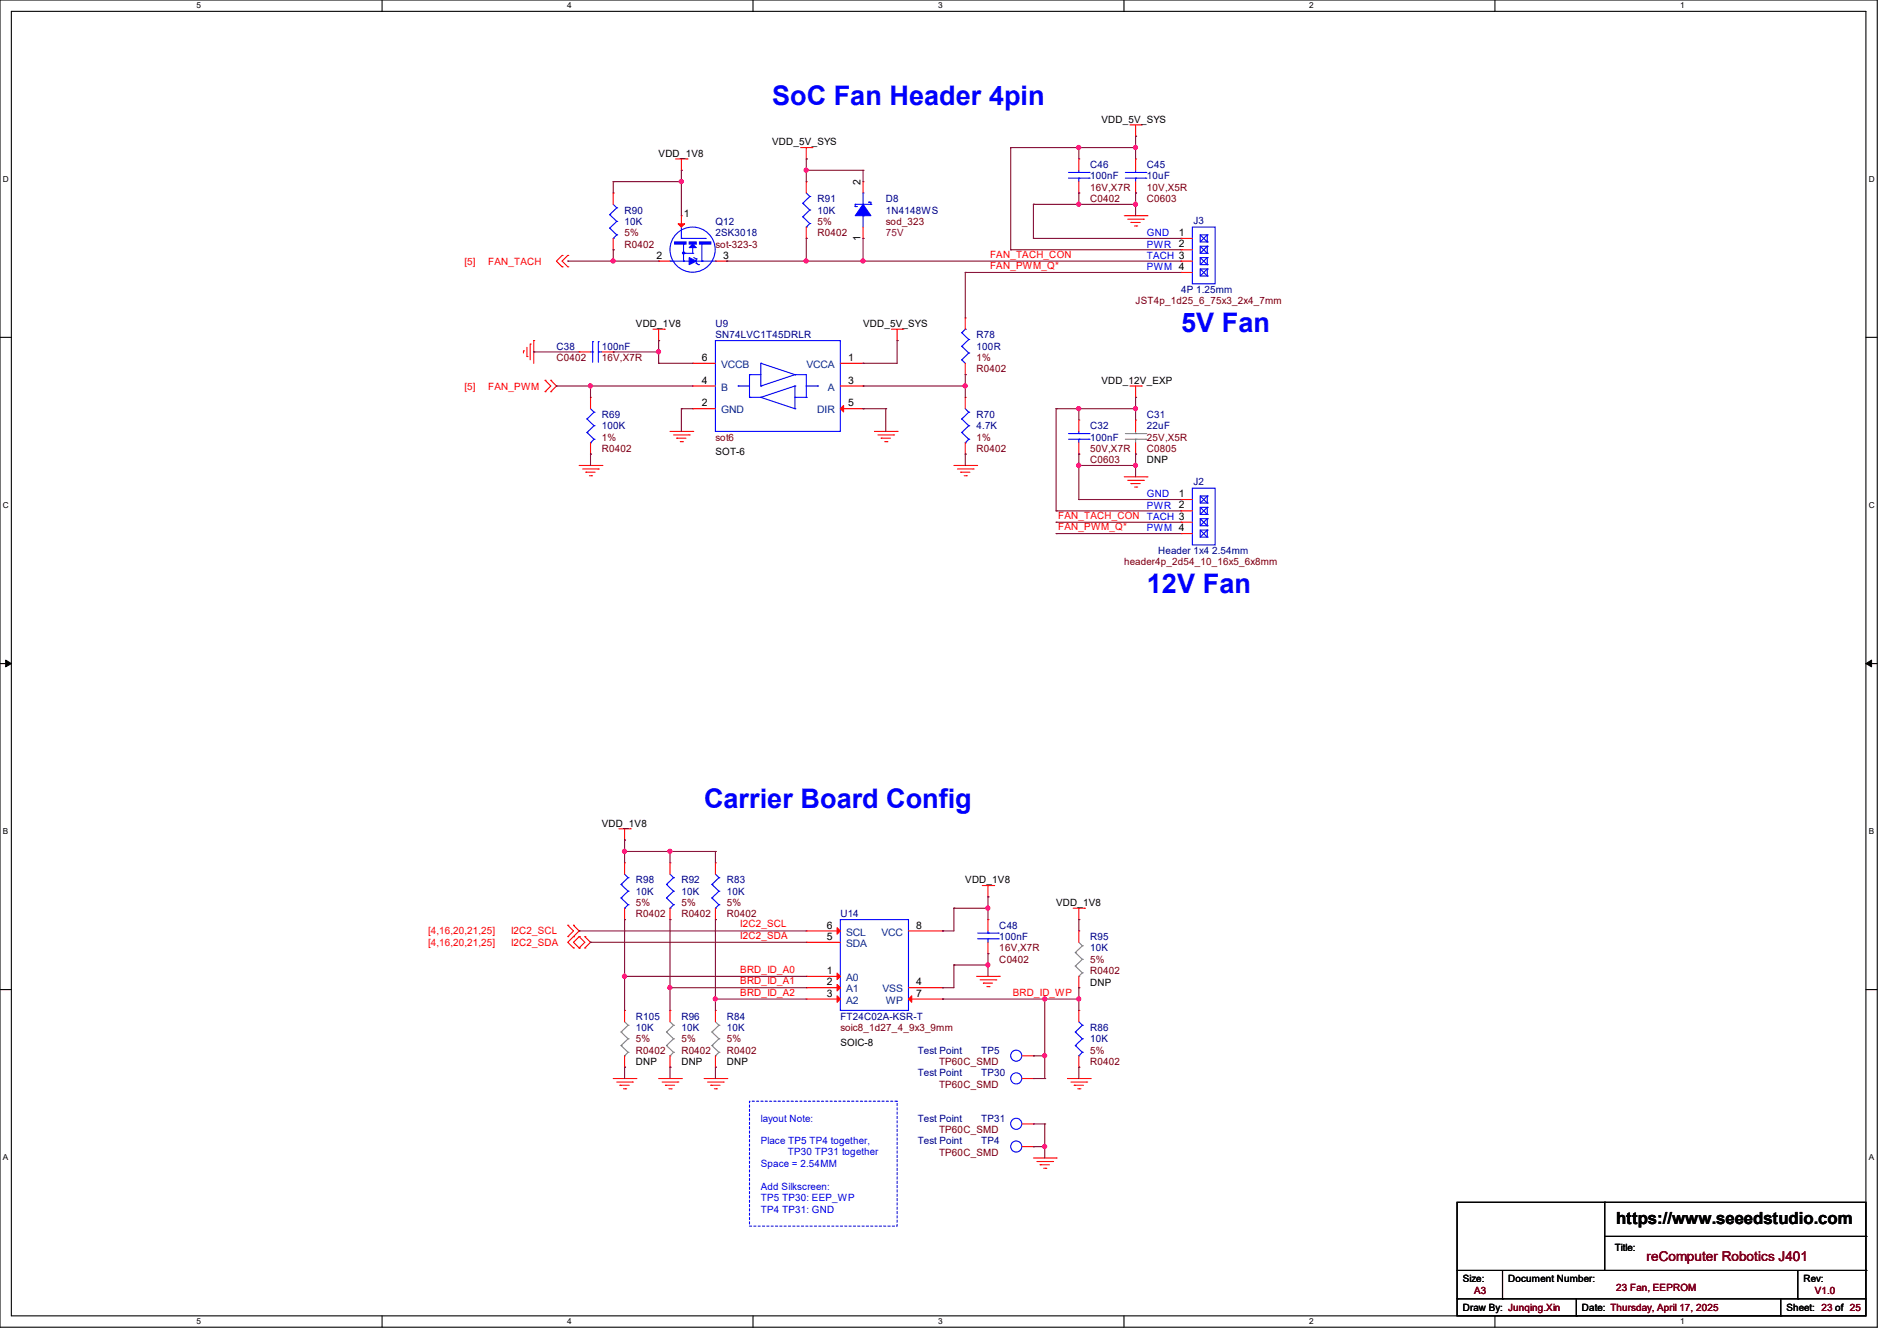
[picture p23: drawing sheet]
<svg xmlns="http://www.w3.org/2000/svg" width="297mm" height="210mm" viewBox="0 0 297 210" stroke-linecap="round" stroke-linejoin="round" font-family="sans-serif">
<defs><g id="words">
<g font-size="4.2" fill="#00f">
<text x="120.9" y="16.4">SoC Fan Header 4pin</text>
<text x="184.9" y="51.9">5V Fan</text>
<text x="179.6" y="92.8">12V Fan</text>
<text x="110.2" y="126.6">Carrier Board Config</text>
</g>
<text font-size="2.6" x="253" y="191.8">https://www.seeedstudio.com</text>
<text font-size="2.1" fill="#800000" x="257.8" y="197.5">reComputer Robotics J401</text>
<g font-size="1.6">
<text x="120.9" y="22.8">VDD_5V_SYS</text>
<text x="172.5" y="19.2">VDD_5V_SYS</text>
<text x="103.1" y="24.6">VDD_1V8</text>
<text x="134.7" y="29" transform="rotate(-90 134.7 29)">2</text>
<text x="107.1" y="34">1</text>
<text x="102.8" y="40.5">2</text>
<text x="113.2" y="40.5">3</text>
<text x="134.7" y="37.7" transform="rotate(-90 134.7 37.7)">1</text>
<text x="184.6" y="37">1</text>
<text x="184.6" y="38.7">2</text>
<text x="99.6" y="51.2">VDD_1V8</text>
<text x="135.1" y="51.2">VDD_5V_SYS</text>
<text x="109.9" y="56.5">6</text>
<text x="132.8" y="56.5">1</text>
<text x="109.9" y="63.6">2</text>
<text x="109.9" y="60.1">4</text>
<text x="132.8" y="60.1">3</text>
<text x="132.8" y="63.6">5</text>
<text x="172.5" y="60.1">VDD_12V_EXP</text>
<text x="112" y="71.3">SOT-6</text>
<text x="179.6" y="72.6">DNP</text>
<text x="184.6" y="77.9">1</text>
<text x="184.6" y="79.6">2</text>
<text x="94.2" y="129.5">VDD_1V8</text>
<text x="151.1" y="138.3">VDD_1V8</text>
<text x="165.4" y="141.9">VDD_1V8</text>
<text x="129.5" y="145.4">6</text>
<text x="129.5" y="147.2">5</text>
<text x="143.5" y="145.4">8</text>
<text x="129.5" y="152.5">1</text>
<text x="129.5" y="154.3">2</text>
<text x="143.5" y="154.3">4</text>
<text x="170.7" y="154.3">DNP</text>
<text x="129.5" y="156.1">3</text>
<text x="143.5" y="156.1">7</text>
<text x="99.6" y="166.8">DNP</text>
<text x="106.7" y="166.8">DNP</text>
<text x="113.8" y="166.8">DNP</text>
<text x="131.6" y="163.8">SOIC-8</text>
<text x="252.8" y="196">Title:</text>
<text x="229" y="200.7">Size:</text>
<text x="236.1" y="200.7">Document Number:</text>
<text x="282.4" y="200.7">Rev:</text>
<text x="229" y="205.4">Draw By: Junqing.Xin</text>
<text x="247.7" y="205.4">Date: Thursday, April 17, 2025</text>
<text x="279.7" y="205.4">Sheet: 23 of 25</text>
</g>
<g font-size="1.6" fill="#000080">
<text x="170.7" y="26.3">C46</text>
<text x="170.7" y="28.1">100nF</text>
<text x="179.6" y="26.3">C45</text>
<text x="179.6" y="28.1">10uF</text>
<text x="97.8" y="33.4">R90</text>
<text x="97.8" y="35.2">10K</text>
<text x="112" y="35.2">Q12</text>
<text x="128" y="31.7">R91</text>
<text x="128" y="33.4">10K</text>
<text x="138.7" y="31.7">D8</text>
<text x="138.7" y="33.4">1N4148WS</text>
<text x="186.9" y="35.1">J3</text>
<text x="112" y="37">2SK3018</text>
<text x="184.9" y="45.9">4P 1.25mm</text>
<text x="112" y="51.2">U9</text>
<text x="112" y="53">SN74LVC1T45DRLR</text>
<text x="152.9" y="53">R78</text>
<text x="87.1" y="54.8">C38</text>
<text x="94.2" y="54.8">100nF</text>
<text x="152.9" y="54.8">100R</text>
<text x="94.2" y="65.4">R69</text>
<text x="152.9" y="65.4">R70</text>
<text x="179.6" y="65.4">C31</text>
<text x="94.2" y="67.2">100K</text>
<text x="152.9" y="67.2">4.7K</text>
<text x="170.7" y="67.2">C32</text>
<text x="170.7" y="69">100nF</text>
<text x="179.6" y="67.2">22uF</text>
<text x="186.9" y="75.9">J2</text>
<text x="181.4" y="86.8">Header 1x4 2.54mm</text>
<text x="99.6" y="138.3">R98</text>
<text x="99.6" y="140.1">10K</text>
<text x="106.7" y="138.3">R92</text>
<text x="106.7" y="140.1">10K</text>
<text x="113.8" y="138.3">R83</text>
<text x="113.8" y="140.1">10K</text>
<text x="131.6" y="143.7">U14</text>
<text x="156.5" y="145.5">C48</text>
<text x="156.5" y="147.2">100nF</text>
<text x="170.7" y="147.2">R95</text>
<text x="170.7" y="149">10K</text>
<text x="99.6" y="159.7">R105</text>
<text x="99.6" y="161.5">10K</text>
<text x="106.7" y="159.7">R96</text>
<text x="106.7" y="161.5">10K</text>
<text x="113.8" y="159.7">R84</text>
<text x="113.8" y="161.5">10K</text>
<text x="131.6" y="159.7">FT24C02A-KSR-T</text>
<text x="170.7" y="161.5">R86</text>
<text x="143.7" y="165">Test Point</text>
<text x="153.6" y="165">TP5</text>
<text x="170.7" y="163.2">10K</text>
<text x="143.7" y="168.6">Test Point</text>
<text x="153.6" y="168.6">TP30</text>
<text x="143.7" y="179.2">Test Point</text>
<text x="143.7" y="175.7">Test Point</text>
<text x="153.6" y="179.2">TP4</text>
<text x="153.6" y="175.7">TP31</text>
</g>
<g font-size="1.6" fill="#800000">
<text x="170.7" y="29.9">16V,X7R</text>
<text x="179.6" y="29.9">10V,X5R</text>
<text x="128" y="35.2">5%</text>
<text x="138.7" y="35.2">sod_323</text>
<text x="170.7" y="31.7">C0402</text>
<text x="179.6" y="31.7">C0603</text>
<text x="97.8" y="37">5%</text>
<text x="97.8" y="38.8">R0402</text>
<text x="112" y="38.8">sot-323-3</text>
<text x="128" y="37">R0402</text>
<text x="177.8" y="47.7">JST4p_1d25_6_75x3_2x4_7mm</text>
<text x="87.1" y="56.6">C0402</text>
<text x="94.2" y="56.6">16V,X7R</text>
<text x="152.9" y="56.6">1%</text>
<text x="152.9" y="58.3">R0402</text>
<text x="94.2" y="69">1%</text>
<text x="94.2" y="70.8">R0402</text>
<text x="112" y="69">sot6</text>
<text x="152.9" y="69">1%</text>
<text x="152.9" y="70.8">R0402</text>
<text x="170.7" y="70.8">50V,X7R</text>
<text x="179.6" y="70.8">C0805</text>
<text x="179.6" y="69">25V,X5R</text>
<text x="170.7" y="72.6">C0603</text>
<text x="176" y="88.6">header4p_2d54_10_16x5_6x8mm</text>
<text x="99.6" y="141.9">5%</text>
<text x="99.6" y="143.7">R0402</text>
<text x="106.7" y="141.9">5%</text>
<text x="106.7" y="143.7">R0402</text>
<text x="113.8" y="141.9">5%</text>
<text x="113.8" y="143.7">R0402</text>
<text x="156.5" y="149">16V,X7R</text>
<text x="156.5" y="150.8">C0402</text>
<text x="170.7" y="150.8">5%</text>
<text x="170.7" y="152.6">R0402</text>
<text x="131.6" y="161.5">soic8_1d27_4_9x3_9mm</text>
<text x="99.6" y="163.2">5%</text>
<text x="99.6" y="165">R0402</text>
<text x="106.7" y="163.2">5%</text>
<text x="106.7" y="165">R0402</text>
<text x="113.8" y="163.2">5%</text>
<text x="113.8" y="165">R0402</text>
<text x="147" y="166.8">TP60C_SMD</text>
<text x="170.7" y="165">5%</text>
<text x="170.7" y="166.8">R0402</text>
<text x="147" y="170.3">TP60C_SMD</text>
<text x="147" y="177.5">TP60C_SMD</text>
<text x="147" y="181">TP60C_SMD</text>
<text x="230.8" y="202.7">A3</text>
<text x="253" y="202.2">23 Fan, EEPROM</text>
<text x="284.1" y="202.7">V1.0</text>
</g>
<g font-size="1.6" fill="#f00">
<text x="72.7" y="41.4">[5]</text>
<text x="76.5" y="41.4">FAN_TACH</text>
<text x="155" y="40.3">FAN_TACH_CON</text>
<text x="155" y="42.1">FAN_PWM_Q*</text>
<text x="72.7" y="61">[5]</text>
<text x="76.5" y="61">FAN_PWM</text>
<text x="165.7" y="83">FAN_PWM_Q*</text>
<text x="165.7" y="81.2">FAN_TACH_CON</text>
<text x="67" y="146.3">[4,16,20,21,25]</text>
<text x="67" y="148.1">[4,16,20,21,25]</text>
<text x="80" y="146.3">I2C2_SCL</text>
<text x="80" y="148.1">I2C2_SDA</text>
<text x="115.9" y="145.2">I2C2_SCL</text>
<text x="115.9" y="147">I2C2_SDA</text>
<text x="115.9" y="152.4">BRD_ID_A0</text>
<text x="115.9" y="154.1">BRD_ID_A1</text>
<text x="115.9" y="155.9">BRD_ID_A2</text>
<text x="158.6" y="155.9">BRD_ID_WP</text>
</g>
<text font-size="1.6" fill="#800040" x="138.7" y="37">75V</text>
<g font-size="1.6" fill="#00f">
<text x="179.6" y="37">GND</text>
<text x="179.6" y="38.8">PWR</text>
<text x="179.6" y="40.6">TACH 3</text>
<text x="179.6" y="42.3">PWM 4</text>
<text x="179.6" y="77.9">GND</text>
<text x="179.6" y="79.7">PWR</text>
<text x="179.6" y="81.4">TACH 3</text>
<text x="179.6" y="83.2">PWM 4</text>
<text x="119.1" y="175.7">layout Note:</text>
<text x="119.1" y="179.2">Place TP5 TP4 together,</text>
<text x="119.1" y="182.8">Space = 2.54MM</text>
<text x="123.4" y="180.8">TP30 TP31 together</text>
<text x="119.1" y="188.1">TP5 TP30: EEP_WP</text>
<text x="119.1" y="186.3">Add Silkscreen:</text>
<text x="119.1" y="189.9">TP4 TP31: GND</text>
</g>
<g font-size="1.6" fill="#004080">
<text x="112.9" y="57.6">VCCB</text>
<text x="126.3" y="57.6">VCCA</text>
<text x="112.9" y="64.7">GND</text>
<text x="112.9" y="61.2">B</text>
<text x="127.9" y="64.7">DIR</text>
<text x="129.6" y="61.2">A</text>
<text x="132.5" y="146.5">SCL</text>
<text x="132.5" y="148.3">SDA</text>
<text x="138" y="146.5">VCC</text>
<text x="132.5" y="153.6">A0</text>
<text x="132.5" y="155.4">A1</text>
<text x="138.2" y="155.4">VSS</text>
<text x="132.5" y="157.2">A2</text>
<text x="138.7" y="157.2">WP</text>
</g>
<g font-size="1.3">
<text x="30.8" y="1.3">5</text>
<text x="88.8" y="1.3">4</text>
<text x="146.9" y="1.3">3</text>
<text x="205" y="1.3">2</text>
<text x="263.1" y="1.3">1</text>
<text x=".5" y="28.4">D</text>
<text x="292.6" y="28.4">D</text>
<text x=".5" y="79.5">C</text>
<text x="292.6" y="79.5">C</text>
<text x=".5" y="130.6">B</text>
<text x="292.6" y="130.6">B</text>
<text x=".5" y="181.7">A</text>
<text x="292.6" y="181.7">A</text>
<text x="30.8" y="207.4">5</text>
<text x="88.8" y="207.4">4</text>
<text x="146.9" y="207.4">3</text>
<text x="205" y="207.4">2</text>
<text x="263.1" y="207.4">1</text>
</g>
</g></defs>
<path d="M0 0h293.9v207.9h-293.9zM1.8 1.8h290.3v204.3h-290.3z" fill="none" stroke="#000" stroke-width=".17"/>
<g fill="#fff">
<path d="M30.8 .2h.7v1.4h-.7z"/>
<path d="M30.8 206.2h.7v1.4h-.7z"/>
</g>
<path d="M59.8 0v1.8M59.8 206.1v1.8" fill="none" stroke="#000" stroke-width=".17"/>
<g fill="#fff">
<path d="M88.8 .2h.7v1.4h-.7z"/>
<path d="M88.8 206.2h.7v1.4h-.7z"/>
</g>
<path d="M117.9 0v1.8M117.9 206.1v1.8" fill="none" stroke="#000" stroke-width=".17"/>
<g fill="#fff">
<path d="M146.9 .2h.7v1.4h-.7z"/>
<path d="M146.9 206.2h.7v1.4h-.7z"/>
</g>
<path d="M176 0v1.8M176 206.1v1.8" fill="none" stroke="#000" stroke-width=".17"/>
<g fill="#fff">
<path d="M205 .2h.7v1.4h-.7z"/>
<path d="M205 206.2h.7v1.4h-.7z"/>
</g>
<path d="M234.1 0v1.8M234.1 206.1v1.8" fill="none" stroke="#000" stroke-width=".17"/>
<g fill="#fff">
<path d="M263.1 .2h.6v1.4h-.6z"/>
<path d="M263.1 206.2h.6v1.4h-.6z"/>
<path d="M.5 27.3h.9v1.4h-.9z"/>
<path d="M292.6 27.3h.9v1.4h-.9z"/>
<path d="M.5 78.4h.9v1.4h-.9z"/>
<path d="M292.6 78.4h.9v1.4h-.9z"/>
</g>
<path d="M0 52.8h1.8M292.1 52.8h1.8" fill="none" stroke="#000" stroke-width=".17"/>
<g fill="#fff">
<path d="M.5 129.5h.8v1.4h-.8z"/>
<path d="M292.6 129.5h.8v1.4h-.8z"/>
</g>
<path d="M0 103.9h1.8M292.1 103.9h1.8" fill="none" stroke="#000" stroke-width=".17"/>
<path d="M.9 103.4l.9 .5-.9 .5zM292.1 103.9l.9-.5v1z" fill="#000" stroke="#000" stroke-width=".16"/>
<g fill="#fff">
<path d="M.5 180.5h.8v1.4h-.8z"/>
<path d="M292.6 180.5h.8v1.4h-.8z"/>
</g>
<g fill="none" stroke="#000" stroke-width=".17">
<path d="M0 155h1.8M292.1 155h1.8M228.1 188.3h64v17.8h-64zM228.1 199h64M235.2 199v4.4M251.2 188.3h.1M251.2 188.3v10.7M251.2 193.6h40.9M281.5 199v4.4M292.1 199h.1M292.1 193.6h.1M228.1 203.4h.1"/>
<path d="M228.1 203.4h64M235.2 203.4h.1M246.8 206.1h.1M246.8 203.4v2.7M278.8 206.1h.1M278.8 203.4v2.7M281.5 203.4h.1"/>
</g>
<path d="M117.3 172.5h23.2v19.5h-23.2z" fill="none" stroke="#00f" stroke-width=".17" stroke-dasharray=".3 .3"/>
<g fill="none" stroke="#f00" stroke-width=".17">
<path d="M176.9 19.6h1.8M177.8 19.6v1.7M178.7 19.6h.1M96 30.2h.1M96 39.1h.1M96 30.2v1.8M96 37.3v1.8M105.8 24.9h1.8M106.7 26.7h.1M106.7 33.8h.1M106.7 24.9v1.8M106.7 33.8v1.8"/>
<path d="M107.6 24.9h.1M125.3 23.1h1.8M126.2 24.9h.1M126.2 28.4h.1M126.2 37.3h.1M126.2 23.1v1.8M126.2 28.4v1.8M126.2 35.6v1.7M127.1 23.1h.1M135.1 37.3h.1M135.1 28.4h.1M135.1 28.4v1.8"/>
<path d="M135.1 35.6v1.7M168.9 24.9h.1M168.9 30.2h.1M168.9 24.9v1.8M168.9 28.4v1.8M176 33.8h3.6M176.6 34.3h2.4M177.1 34.8h.1M177.1 34.8h1.4M177.6 35.4h.4M177.8 21.3h.1M177.8 24.9h.1"/>
<path d="M177.8 30.2h.1M177.8 24.9v1.8M177.8 28.4v1.8M178 35.4h.1M179 34.3h.1M179.6 33.8h.1M184.9 37.3h.1M184.9 39.1h.1M184.9 37.3h1.8M184.9 39.1h1.8M82 54.9h.1M82 54.9v.4"/>
<path d="M82.5 55.8h.1M82.5 54.4v1.4M83 53.9h.1M83 53.9v2.4M83.6 53.3h.1M83.6 53.3v3.6M85.3 59.6h.1M85.3 59.6l.9 .9-.9 .8M86.2 59.6h.1M86.2 59.6l.9 .9-.9 .8M88 40h.1M88 41.8h.1"/>
<path d="M88 40l-.9 .9 .9 .9M88.9 40h.1M88.9 41.8h.1M88.9 40l-.9 .9 .9 .9M90.7 55.1h.1M90.7 55.1h1.8M94.2 55.1h1.8M96 55.1h.1M102.2 51.6h1.8M103.1 53.3h.1M103.1 40.9h.1M103.1 51.6v1.7"/>
<path d="M103.1 40.9h1.8M104 51.6h.1M108.5 56.9h.1M108.5 56.9h3.5M112 40.9h1.8M113.8 40.9h.1M131.6 56.9h3.5M135.1 56.9h.1M139.6 51.6h1.8M140.5 53.3h.1M140.5 51.6v1.7M141.4 51.6h.1"/>
<path d="M151.1 58.7h.1M151.1 49.8h.1M151.1 49.8v1.8M151.1 56.9v1.8M184.9 40.9h.1M184.9 42.7h.1M184.9 40.9h1.8M184.9 42.7h1.8M85.3 61.3h.1M86.2 61.3h.1M90.7 72.9h3.5M91.2 73.4h2.5"/>
<path d="M91.7 74h.1M91.7 74h1.5M92.3 74.5h.3M92.5 62.2h.1M92.5 71.1h.1M92.5 62.2v1.8M92.5 69.3v1.8M92.6 74.5h.1M93.7 73.4h.1M94.2 72.9h.1M104.9 67.6h3.6M105.5 68.1h2.4"/>
<path d="M106 68.6h.1M106 68.6h1.4M106.5 69.2h.3M106.8 69.2h.1M107.9 68.1h.1M108.5 67.6h.1M108.5 64h.1M108.5 60.5h.1M108.5 60.5h3.5M108.5 64h3.5M131.6 60.5h3.5M131.6 64h3.5"/>
<path d="M135.1 60.5h.1M135.1 64h.1M136.9 67.6h3.6M137.5 68.1h2.4M138 68.6h.1M138 68.6h1.4M138.5 69.2h.4M138.9 69.2h.1M139.9 68.1h.1M140.5 67.6h.1M149.4 72.9h3.5M149.9 73.4h2.5"/>
<path d="M150.4 74h.1M150.4 74h1.4M151 74.5h.3M151.1 62.2h.1M151.1 71.1h.1M151.1 62.2v1.8M151.1 69.3v1.8M151.3 74.5h.1M152.4 73.4h.1M152.9 72.9h.1M168.9 65.8h.1M168.9 71.1h.1"/>
<path d="M168.9 65.8v1.8M168.9 69.3v1.8M176 74.7h3.6M176.6 75.2h2.4M176.9 60.5h1.8M177.1 75.7h.1M177.1 75.7h1.4M177.6 76.3h.4M177.8 62.2h.1M177.8 65.8h.1M177.8 71.1h.1M177.8 60.5v1.7"/>
<path d="M177.8 65.8v1.8M177.8 69.3v1.8M178 76.3h.1M178.7 60.5h.1M179 75.2h.1M179.6 74.7h.1M184.9 78.2h.1M184.9 78.2h1.8M184.9 80h.1M184.9 81.8h.1M184.9 83.6h.1M184.9 80h1.8"/>
<path d="M184.9 81.8h1.8M184.9 83.6h1.8M96.9 129.8h1.8M97.8 131.6h.1M97.8 135.1h.1M97.8 129.8v1.8M97.8 135.1v1.8M98.7 129.8h.1M104.9 135.1h.1M104.9 135.1v1.8M112 135.1h.1M112 135.1v1.8"/>
<path d="M153.8 138.7h1.8M154.7 138.7v1.8M155.6 138.7h.1M88.9 146.7h.1M88.9 144.9h.1M88.9 144.9l.9 .9-.9 .9M89.8 144.9h.1M89.8 146.7h.1M89.8 148.5h.1M89.8 144.9l.9 .9-1.8 1.8 .9 .9M90.7 148.5h.1M90.7 146.7h.1"/>
<path d="M90.7 146.7l.9 .9-.9 .9M90.7 146.7l-.9 .9 .9 .9M91.6 146.7h.1M91.6 148.5h.1M91.6 146.7l.9 .9-.9 .9M97.8 144h.1M97.8 158.2h.1M97.8 142.2v1.8M97.8 158.2v1.8M104.9 158.2h.1M104.9 144h.1M104.9 142.2v1.8"/>
<path d="M104.9 158.2v1.8M112 158.2h.1M112 144h.1M112 142.2v1.8M112 158.2v1.8M126.2 145.8h.1M126.2 147.6h.1M126.2 152.9h.1M126.2 154.7h.1M126.2 156.5h.1M126.2 152.9h5.4M126.2 145.8h5.4"/>
<path d="M126.2 147.6h5.4M126.2 154.7h5.4M126.2 156.5h5.4M142.2 145.8h5.4M142.2 154.7h5.4M142.2 156.5h5.4M147.6 156.5h.1M147.6 154.7h.1M147.6 145.8h.1M152.9 152.9h3.6M153.5 153.5h2.4M154 154h.1"/>
<path d="M154 154h1.4M154.5 154.5h.4M154.7 140.5h.1M154.7 144h.1M154.7 149.4h.1M154.7 144v1.8M154.7 147.6v1.8M154.9 154.5h.1M155.9 153.5h.1M156.5 152.9h.1M168 142.2h1.8M168.9 144h.1"/>
<path d="M168.9 158.2h.1M168.9 145.8h.1M168.9 154.7h.1M168.9 142.2v1.8M168.9 145.8v1.8M168.9 152.9v1.8M168.9 158.2v1.8M169.8 142.2h.1M96 168.9h3.6M96.6 169.5h2.4M97.1 170h.1M97.1 170h1.4"/>
<path d="M97.6 170.5h.4M97.8 167.1h.1M97.8 165.4v1.7M98 170.5h.1M99 169.5h.1M99.6 168.9h.1M103.1 168.9h3.6M103.7 169.5h2.4M104.2 170h.1M104.2 170h1.4M104.7 170.5h.4M104.9 167.1h.1"/>
<path d="M104.9 165.4v1.7M105.1 170.5h.1M106.1 169.5h.1M106.7 168.9h.1M110.2 168.9h3.6M110.8 169.5h2.4M111.3 170h.1M111.3 170h1.4M111.8 170.5h.4M112 167.1h.1M112 165.4v1.7M112.2 170.5h.1"/>
<path d="M113.2 169.5h.1M113.8 168.9h.1M160 168.9h1.8M160 165.4h1.8M160 179.6h1.8M160 176h1.8M161.8 168.9h.1M161.8 165.4h.1M161.8 179.6h.1M161.8 176h.1M167.1 168.9h3.6M167.7 169.5h2.4"/>
<path d="M168.2 170h.1M168.2 170h1.4M168.7 170.5h.4M168.9 167.1h.1M168.9 165.4v1.7M169.1 170.5h.1M170.1 169.5h.1M170.7 168.9h.1M161.8 181.4h3.6M162.3 181.9h2.5M162.9 182.4h.1M162.9 182.4h1.4"/>
<path d="M163.4 183h.3M163.7 183h.1M164.8 181.9h.1M165.4 181.4h.1"/>
</g>
<g fill="none" stroke="#00f" stroke-width=".17">
<path d="M95.5 33.6h.1M95.5 35.7h.1M95.5 33.6l1.1 1.1M95.5 35.7l1.1 1.1M96 37.3h.1M96 32l.6 .6M96.6 32.6h.1M96.6 34.7h.1M96.6 36.8h.1M96.6 32.6l-1.1 1M96.6 34.7l-1.1 1M96.6 36.8l-.6 .5"/>
<path d="M106.7 37.3h.1M106.7 35.6v1.7M106.7 37.3h3.7M107 38.2h.1M107 38.2v1.3M107 39.8v1.1M107.2 39.7h.1M107.2 39.7h1.3M108.5 39.7h.1M108.5 38.8v.9M109.9 38.2v2.7M110.4 37.3h.1"/>
<path d="M125.7 31.8h.1M125.7 34h.1M125.7 31.8l1.1 1.1M125.7 34l1.1 1M126.2 35.6h.1M126.2 30.2l.6 .6M126.8 30.8h.1M126.8 32.9h.1M126.8 35h.1M126.8 30.8l-1.1 1M126.8 32.9l-1.1 1.1M126.8 35l-.6 .6"/>
<path d="M133.9 32h.1M133.9 32.3h.1M133.9 32h2.5M133.9 32.3h.3M133.9 32v.3M135.1 33.8h.1M135.1 30.2h.1M135.1 30.2v1.8M135.1 33.8v1.8M136 31.7h.1M136 31.7h.4v.3M136.4 32h.1"/>
<path d="M167.3 27h3.2M167.3 27.9h3.2M168.9 27.9h.1M168.9 27h.1M168.9 26.7v.3M168.9 27.9v.5M170.5 27h.1M170.5 27.9h.1M176.2 27h3.2M176.2 27.9h3.2M177.8 27.9h.1M177.8 27h.1"/>
<path d="M177.8 26.7v.3M177.8 27.9v.5M179.4 27h.1M179.4 27.9h.1M186.7 35.6h3.5v8.8h-3.5zM187.9 36.8h1.1v1.1h-1.1zM187.9 38.6h1.1v1.1h-1.1zM187.9 36.8l1.1 1.1M187.9 38.6l1.1 1.1M189 36.8h.1M189 37.9h.1M189 38.6h.1"/>
<path d="M189 39.7h.1M189 36.8l-1.1 1.1M189 38.6l-1.1 1.1M92.5 55.1h.3M92.8 53.5h.1M92.8 55.1h.1M92.8 53.5v3.2M93.7 55.1h.1M93.7 53.5h.1M93.7 55.1h.5M93.7 53.5v3.2M104.9 40.9h.1"/>
<path d="M104.9 40.9h3M107 40.9h.1M108.6 40.3l.4 .3M109 40.6h.1M109 41.2h.1M109 40.9h3M109 40.6v.6M109 41.2l.3 .2M109.3 41.4h.1M109.9 40.9h.1M112 53.3h19.6v14.3h-19.6zM112 40.9h.1"/>
<path d="M117.3 58.7h.1M117.3 58.7h1.8M117.3 58.7v3.5M119.1 56.9h.1M119.1 56.9v3.6M119.1 56.9l5.4 1.8M124.5 58.7h.1M124.5 58.7h1.7v3.5M124.5 58.7l-5.4 1.8M150.6 56.3h.1M150.6 54.2h.1M150.6 52.1h.1"/>
<path d="M150.6 56.3l.5 .6M150.6 54.2l1.1 1.1M150.6 52.1l1.1 1.1M151.1 51.6h.1M151.1 51.6l-.5 .5M151.7 55.3h.1M151.7 53.2h.1M151.7 55.3l-1.1 1M151.7 53.2l-1.1 1M187.9 40.3h1.1v1.1h-1.1zM187.9 42.1h1.1v1.1h-1.1zM187.9 40.3l1.1 1.1"/>
<path d="M187.9 42.1l1.1 1.1M189 40.3h.1M189 41.4h.1M189 42.1h.1M189 43.2h.1M189 40.3l-1.1 1.1M189 42.1l-1.1 1.1M91.9 65.6h.1M91.9 67.7h.1M91.9 65.6l1.1 1.1M91.9 67.7l1.1 1.1M92.5 69.3h.1"/>
<path d="M92.5 64l.5 .6M93 64.6h.1M93 66.7h.1M93 68.8h.1M93 68.8l-.5 .5M93 64.6l-1.1 1M93 66.7l-1.1 1M115.6 60.5h.1M115.6 60.5h1.7M117.3 62.2h.1M117.3 62.2h1.8M119.1 60.5h.1"/>
<path d="M119.1 62.2h.1M119.1 62.2l5.4 1.8M124.5 60.5h.1M124.5 64h.1M124.5 62.2h.1M124.5 60.5l-5.4 1.7M124.5 60.5v3.5M124.5 62.2h1.7M126.2 62.2h.1M126.2 60.5h1.8M128 60.5h.1M150.6 65.6h.1"/>
<path d="M150.6 67.7h.1M150.6 65.6l1.1 1.1M150.6 67.7l1.1 1.1M151.1 69.3h.1M151.1 64l.6 .6M151.7 64.6h.1M151.7 66.7h.1M151.7 68.8h.1M151.7 64.6l-1.1 1M151.7 66.7l-1.1 1M151.7 68.8l-.6 .5M167.3 67.9h3.2"/>
<path d="M167.3 68.8h3.2M168.9 68.8h.1M168.9 67.9h.1M168.9 67.6v.3M168.9 68.8v.5M170.5 67.9h.1M170.5 68.8h.1M186.7 76.5h3.5v8.8h-3.5zM187.9 77.7h1.1v1.1h-1.1zM187.9 79.5h1.1v1.1h-1.1zM187.9 77.7l1.1 1.1M187.9 79.5l1.1 1.1"/>
<path d="M189 77.7h.1M189 78.8h.1M189 79.5h.1M189 77.7l-1.1 1.1M189 79.5l-1.1 1.1M187.9 81.2h1.1v1.1h-1.1zM187.9 83h1.1v1.1h-1.1zM187.9 81.2l1.1 1.1M187.9 83l1.1 1.1M189 80.6h.1M189 81.2h.1M189 82.3h.1"/>
<path d="M189 83h.1M189 84.1h.1M189 81.2l-1.1 1.1M189 83l-1.1 1.1M97.2 138.5h.1M97.2 138.5l1.1 1.1M97.8 136.9l.5 .6M98.3 137.5h.1M98.3 139.6h.1M98.3 137.5l-1.1 1M98.3 139.6l-1.1 1M104.4 138.5h.1"/>
<path d="M104.4 138.5l1.1 1.1M104.9 136.9l.6 .6M105.5 137.5h.1M105.5 139.6h.1M105.5 137.5l-1.1 1M105.5 139.6l-1.1 1M111.5 138.5h.1M111.5 138.5l1.1 1.1M112 136.9l.6 .6M112.6 137.5h.1M112.6 139.6h.1M112.6 137.5l-1.1 1"/>
<path d="M112.6 139.6l-1.1 1M97.2 140.6h.1M97.2 140.6l1.1 1.1M97.8 142.2h.1M98.3 141.7h.1M98.3 141.7l-.5 .5M104.4 140.6h.1M104.4 140.6l1.1 1.1M104.9 142.2h.1M105.5 141.7h.1M105.5 141.7l-.6 .5M111.5 140.6h.1"/>
<path d="M111.5 140.6l1.1 1.1M112 142.2h.1M112.6 141.7h.1M112.6 141.7l-.6 .5M131.6 144h10.6v14.2h-10.6zM153.1 146.1h3.2M153.1 147h3.2M154.7 147h.1M154.7 146.1h.1M154.7 145.8v.3M154.7 147v.6M156.3 146.1h.1"/>
<path d="M156.3 147h.1M168.4 161.6h.1M168.4 163.7h.1M168.4 161.6l1.1 1.1M168.4 163.7l1.1 1.1M168.9 165.4h.1M168.9 160l.6 .6M169.5 160.6h.1M169.5 162.7h.1M169.5 164.8h.1M169.5 160.6l-1.1 1M169.5 162.7l-1.1 1"/>
<path d="M169.5 164.8l-.6 .6"/>
<circle cx="108.4" cy="39.1" r="3.5"/>
<circle cx="159.1" cy="165.3" r=".87"/>
<circle cx="159.1" cy="176" r=".87"/>
<circle cx="159.1" cy="168.9" r=".87"/>
<circle cx="159.1" cy="179.6" r=".87"/>
</g>
<g fill="#f00" stroke="#f00" stroke-width=".17">
<path d="M131.1 145.3l.5 .5-.5 .5z"/>
<path d="M131.1 152.4l.5 .5-.5 .5z"/>
<path d="M131.1 154.2l.5 .5-.5 .5z"/>
<path d="M131.1 156l.5 .5-.5 .5z"/>
<path d="M142.2 156.5l.5-.5v1z"/>
<path d="M106.2 35.1h1l-.5 .5z"/>
<path d="M131.6 64l.5-.5v1z"/>
</g>
<g fill="none" stroke="#808080" stroke-width=".17">
<path d="M176.2 67.9h3.2M176.2 68.8h3.2M177.8 68.8h.1M177.8 67.9h.1M177.8 67.6v.3M177.8 68.8v.5M179.4 67.9h.1M179.4 68.8h.1M168.4 149.2h.1M168.4 151.3h.1M168.4 149.2l1.1 1M168.4 151.3l1.1 1.1"/>
<path d="M168.9 152.9h.1M168.9 147.6l.6 .5M169.5 148.1h.1M169.5 150.2h.1M169.5 152.4h.1M169.5 148.1l-1.1 1.1M169.5 150.2l-1.1 1.1M169.5 152.4l-.6 .5M97.2 161.6h.1M97.2 163.7h.1M97.2 161.6l1.1 1.1M97.2 163.7l1.1 1.1"/>
<path d="M97.8 165.4h.1M97.8 160l.5 .6M98.3 160.6h.1M98.3 162.7h.1M98.3 164.8h.1M98.3 160.6l-1.1 1M98.3 162.7l-1.1 1M98.3 164.8l-.5 .6M104.4 161.6h.1M104.4 163.7h.1M104.4 161.6l1.1 1.1M104.4 163.7l1.1 1.1"/>
<path d="M104.9 165.4h.1M104.9 160l.6 .6M105.5 160.6h.1M105.5 162.7h.1M105.5 164.8h.1M105.5 160.6l-1.1 1M105.5 162.7l-1.1 1M105.5 164.8l-.6 .6M111.5 161.6h.1M111.5 163.7h.1M111.5 161.6l1.1 1.1M111.5 163.7l1.1 1.1"/>
<path d="M112 165.4h.1M112 160l.6 .6M112.6 160.6h.1M112.6 162.7h.1M112.6 164.8h.1M112.6 160.6l-1.1 1M112.6 162.7l-1.1 1M112.6 164.8l-.6 .6"/>
</g>
<g fill="#00f" stroke="#00f" stroke-width=".17">
<path d="M107.9 38.8l.6-.6 .5 .6z"/>
<path d="M135.1 32l1.3 1.8h-2.5z" fill-rule="evenodd"/>
<path d="M109.5 37.9h1.8v.3h-1.8z" fill-rule="evenodd"/>
<path d="M105.6 37.9h1.8v.3h-1.8z" fill-rule="evenodd"/>
<path d="M107.9 37.9h1.1v.3h-1.1z" fill-rule="evenodd"/>
<path d="M107.9 40.3l1.1 .6-1.1 .5z" fill-rule="evenodd"/>
<circle cx="107" cy="39.6" r=".17"/>
</g>
<g fill="none" stroke="#800040" stroke-width=".17">
<path d="M96 28.4h.1M96 39.1h.1M96 28.4h10.7M96 28.4v1.8M96 39.1v1.8M106.7 26.7h.1M106.7 28.4h.1M106.7 26.7v7.1M126.2 37.3h.1M126.2 24.9h.1M126.2 26.7h.1M126.2 24.9v3.5"/>
<path d="M126.2 37.3v3.6M126.2 26.7h8.9M135.1 26.7h.1M135.1 37.3h.1M135.1 26.7v1.7M135.1 37.3v3.6M158.2 23.1h.1M158.2 39.1h.1M158.2 23.1v16M158.2 23.1h19.6M158.2 39.1h26.7M161.8 32h.1"/>
<path d="M161.8 37.3h.1M161.8 32v5.3M161.8 32h16M161.8 37.3h23.1M168.9 23.1h.1M168.9 30.2h.1M168.9 32h.1M168.9 23.1v1.8M168.9 30.2v1.8M177.8 32h.1M177.8 21.3h.1M177.8 23.1h.1"/>
<path d="M177.8 30.2h.1M177.8 21.3v3.6M177.8 30.2v3.6M83.6 55.1h.1M83.6 55.1h7.1M88.9 40.9h.1M88.9 40.9h14.2M96 40.9h.1M96 55.1h.1M96 55.1h7.1M103.1 53.3h.1M103.1 56.9h.1"/>
<path d="M103.1 55.1h.1M103.1 53.3v3.6M103.1 56.9h5.4M113.8 40.9h.1M113.8 40.9h71.1M126.2 40.9h.1M135.1 56.9h.1M135.1 40.9h.1M140.5 53.3h.1M140.5 53.3v3.6h-5.4M151.1 42.7h.1M151.1 58.7h.1"/>
<path d="M151.1 42.7h33.8M151.1 42.7v7.1M151.1 58.7v3.5M87.1 60.5h.1M87.1 60.5h21.4M92.5 71.1h.1M92.5 60.5h.1M92.5 60.5v1.7M92.5 71.1v1.8M106.7 64h.1M106.7 64v3.6M106.7 64h1.8"/>
<path d="M135.1 64h.1M135.1 60.5h.1M135.1 60.5h16M135.1 64h3.6M138.7 64h.1M138.7 64v3.6M151.1 60.5h.1M151.1 71.1h.1M151.1 71.1v1.8M165.4 64h.1M165.4 64h12.4M165.4 64v16"/>
<path d="M168.9 64h.1M168.9 71.1h.1M168.9 72.9h.1M168.9 78.2h.1M168.9 64v1.8M168.9 71.1v7.1M168.9 72.9h8.9M168.9 78.2h16M177.8 62.2h.1M177.8 64h.1M177.8 71.1h.1M177.8 72.9h.1"/>
<path d="M177.8 62.2v3.6M177.8 71.1v3.6M165.4 83.6h.1M165.4 81.8h.1M165.4 80h.1M165.4 83.6h19.5M165.4 81.8h19.5M165.4 80h19.5M97.8 131.6h.1M97.8 133.3h.1M97.8 131.6v3.5M97.8 133.3h14.2"/>
<path d="M104.9 133.3h.1M104.9 133.3v1.8M112 133.3h.1M112 133.3v1.8M90.7 145.8h.1M90.7 145.8h35.5M92.5 147.6h.1M92.5 147.6h33.7M97.8 144h.1M97.8 152.9h.1M97.8 144v14.2M97.8 152.9h28.4"/>
<path d="M104.9 144h.1M104.9 154.7h.1M104.9 144v14.2M104.9 154.7h21.3M112 144h.1M112 156.5h.1M112 144v14.2M112 156.5h14.2M147.6 145.8h.1M147.6 154.7h.1M147.6 156.5h.1M147.6 156.5h21.3"/>
<path d="M149.4 142.2h.1M149.4 151.1h.1M149.4 142.2v3.6h-1.8M149.4 151.1v3.6h-1.8M149.4 142.2h5.3M149.4 151.1h5.3M154.7 140.5h.1M154.7 142.2h.1M154.7 149.4h.1M154.7 151.1h.1M154.7 140.5v3.5M154.7 149.4v3.5"/>
<path d="M163.6 156.5h.1M163.6 156.5v12.4M168.9 144h.1M168.9 154.7h.1M168.9 156.5h.1M168.9 144v1.8M168.9 154.7v3.5M97.8 167.1h.1M97.8 167.1v1.8M104.9 167.1h.1M104.9 167.1v1.8M112 167.1h.1"/>
<path d="M112 167.1v1.8M161.8 165.4h.1M161.8 179.6h.1M161.8 165.4h1.8M161.8 179.6h1.8M161.8 168.9h1.8M161.8 176h1.8M163.6 179.6h.1M163.6 168.9h.1M163.6 165.4h.1M163.6 176h.1M163.6 176v5.4"/>
<path d="M168.9 167.1h.1M168.9 167.1v1.8"/>
</g>
<g fill="#f0f" stroke="#f0f" stroke-width=".17">
<circle cx="168.9" cy="23.1" r=".32"/>
<circle cx="106.7" cy="28.4" r=".32"/>
<circle cx="168.9" cy="32" r=".32"/>
<circle cx="96" cy="40.9" r=".32"/>
<circle cx="126.2" cy="40.9" r=".32"/>
<circle cx="103.1" cy="55.1" r=".32"/>
<circle cx="177.8" cy="23.1" r=".32"/>
<circle cx="177.8" cy="32" r=".32"/>
<circle cx="151.1" cy="60.4" r=".32"/>
<circle cx="92.4" cy="60.4" r=".32"/>
<circle cx="126.2" cy="26.6" r=".32"/>
<circle cx="135.1" cy="40.9" r=".32"/>
<circle cx="177.8" cy="64" r=".32"/>
<circle cx="168.9" cy="64" r=".32"/>
<circle cx="168.9" cy="72.9" r=".32"/>
<circle cx="177.8" cy="72.9" r=".32"/>
<circle cx="97.8" cy="133.3" r=".32"/>
<circle cx="104.9" cy="133.3" r=".32"/>
<circle cx="154.7" cy="142.2" r=".32"/>
<circle cx="154.7" cy="151.1" r=".32"/>
<circle cx="97.8" cy="152.9" r=".32"/>
<circle cx="104.9" cy="154.7" r=".32"/>
<circle cx="112" cy="156.4" r=".32"/>
<circle cx="163.6" cy="156.4" r=".32"/>
<circle cx="163.6" cy="165.3" r=".32"/>
<circle cx="168.9" cy="156.4" r=".32"/>
<circle cx="163.6" cy="179.6" r=".32"/>
</g>
<use href="#words"/>
</svg>
